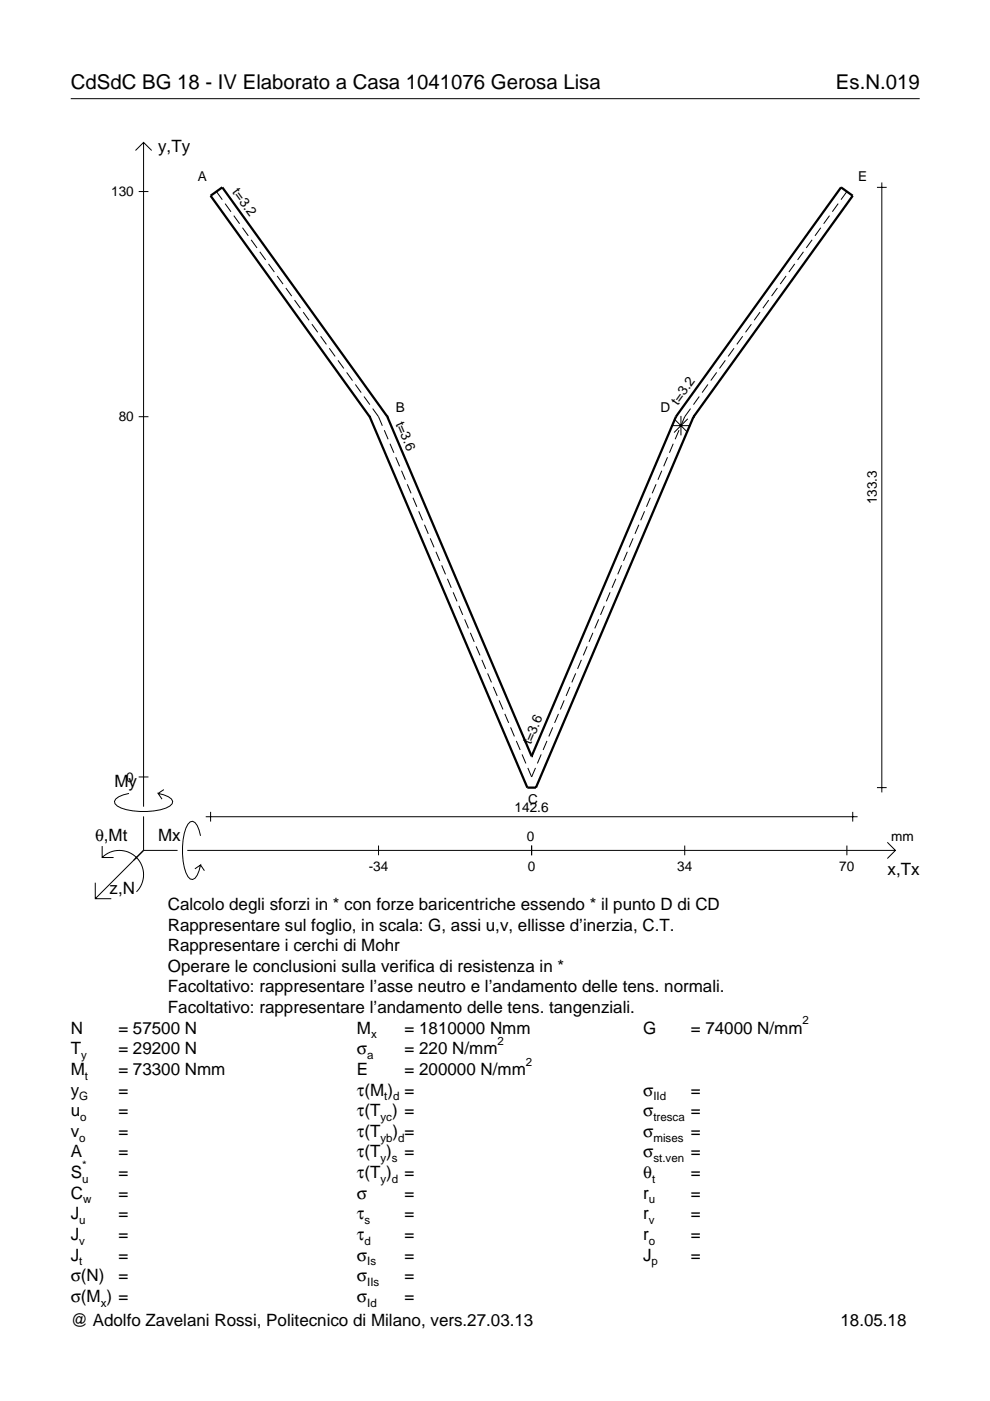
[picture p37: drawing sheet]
<svg xmlns="http://www.w3.org/2000/svg" width="210mm" height="297mm" viewBox="0 0 210 297" stroke-linecap="round" stroke-linejoin="round" font-family="sans-serif">
<defs><g id="words">
<g font-size="4.3">
<text x="15" y="18.9">CdSdC BG 18 - IV Elaborato a Casa 1041076 Gerosa Lisa</text>
<text x="177.2" y="18.9">Es.N.019</text>
</g>
<g font-size="3.6">
<text x="33.5" y="32.3">y,Ty</text>
<text x="24.3" y="166.9">My</text>
<text x="20.1" y="178.2">θ,Mt</text>
<text x="33.5" y="178.2">Mx</text>
<text x="188.2" y="185.5">x,Tx</text>
<text x="23.2" y="189.6">z,N</text>
<text x="35.6" y="192.9">Calcolo degli sforzi in * con forze baricentriche essendo * il punto D di CD</text>
<text x="35.6" y="197.3">Rappresentare sul foglio, in scala: G, assi u,v, ellisse d’inerzia, C.T.</text>
<text x="35.6" y="201.7">Rappresentare i cerchi di Mohr</text>
<text x="35.6" y="206">Operare le conclusioni sulla verifica di resistenza in *</text>
<text x="35.6" y="210.4">Facoltativo: rappresentare l’asse neutro e l’andamento delle tens. normali.</text>
<text x="35.6" y="214.8">Facoltativo: rappresentare l’andamento delle tens. tangenziali.</text>
<text x="15" y="219.2">N</text>
<text x="25.1" y="219.2">= 57500 N</text>
<text x="75.7" y="219.2">M</text>
<text x="85.8" y="219.2">= 1810000 Nmm</text>
<text x="136.4" y="219.2">G</text>
<text x="146.5" y="219.2">= 74000 N/mm</text>
<text x="15" y="223.5">T</text>
<text x="15" y="227.9">M</text>
<text x="25.1" y="223.5">= 29200 N</text>
<text x="25.1" y="227.9">= 73300 Nmm</text>
<text x="75.7" y="223.5">σ</text>
<text x="75.7" y="227.9">E</text>
<text x="85.8" y="223.5">= 220 N/mm</text>
<text x="85.8" y="227.9">= 200000 N/mm</text>
<text x="15" y="232.3">y</text>
<text x="25.1" y="232.3">=</text>
<text x="75.7" y="232.3">τ(M ) =</text>
<text x="136.4" y="232.3">σ</text>
<text x="146.5" y="232.3">=</text>
<text x="15" y="236.7">u</text>
<text x="25.1" y="236.7">=</text>
<text x="75.7" y="236.7">τ(T ) =</text>
<text x="136.4" y="236.7">σ</text>
<text x="146.5" y="236.7">=</text>
<text x="15" y="241">v</text>
<text x="15" y="245.4">A</text>
<text x="25.1" y="241">=</text>
<text x="25.1" y="245.4">=</text>
<text x="75.7" y="245.4">τ(T )</text>
<text x="75.7" y="241">τ(T</text>
<text x="83.3" y="241">) =</text>
<text x="85.8" y="245.4">=</text>
<text x="136.4" y="241">σ</text>
<text x="136.4" y="245.4">σ</text>
<text x="146.5" y="241">=</text>
<text x="146.5" y="245.4">=</text>
<text x="15" y="249.8">S</text>
<text x="25.1" y="249.8">=</text>
<text x="75.7" y="249.8">τ(T )</text>
<text x="85.8" y="249.8">=</text>
<text x="136.4" y="249.8">θ</text>
<text x="146.5" y="249.8">=</text>
<text x="15" y="254.2">C</text>
<text x="25.1" y="254.2">=</text>
<text x="75.7" y="254.2">σ</text>
<text x="85.8" y="254.2">=</text>
<text x="136.4" y="254.2">r</text>
<text x="146.5" y="254.2">=</text>
<text x="15" y="258.5">J</text>
<text x="15" y="262.9">J</text>
<text x="25.1" y="258.5">=</text>
<text x="25.1" y="262.9">=</text>
<text x="75.7" y="258.5">τ</text>
<text x="75.7" y="262.9">τ</text>
<text x="85.8" y="258.5">=</text>
<text x="85.8" y="262.9">=</text>
<text x="136.4" y="258.5">r</text>
<text x="136.4" y="262.9">r</text>
<text x="146.5" y="258.5">=</text>
<text x="146.5" y="262.9">=</text>
<text x="15" y="267.3">J</text>
<text x="25.1" y="267.3">=</text>
<text x="75.7" y="267.3">σ</text>
<text x="85.8" y="267.3">=</text>
<text x="136.4" y="267.3">J</text>
<text x="146.5" y="267.3">=</text>
<text x="15" y="271.7">σ(N)</text>
<text x="25.1" y="271.7">=</text>
<text x="75.7" y="271.7">σ</text>
<text x="85.8" y="271.7">=</text>
<text x="15" y="281.2">@ Adolfo Zavelani Rossi, Politecnico di Milano, vers.27.03.13</text>
<text x="15" y="276">σ(M ) =</text>
<text x="75.7" y="276">σ</text>
<text x="85.8" y="276">=</text>
<text x="178.2" y="281.2">18.05.18</text>
</g>
<g font-size="2.9">
<text x="23.6" y="41.6">130</text>
<text x="42" y="38.3">A</text>
<text x="49.2" y="40.8" transform="rotate(54 49.2 40.8)">t=3.2</text>
<text x="182" y="38.3">E</text>
<text x="25.2" y="89.4">80</text>
<text x="83.9" y="89.8" transform="rotate(67 83.9 89.8)">t=3.6</text>
<text x="83.9" y="87.4">B</text>
<text x="140" y="87.4">D</text>
<text x="143.7" y="86" transform="rotate(-54 143.7 86)">t=3.2</text>
<text x="185.9" y="107" transform="rotate(-90 185.9 107)">133.3</text>
<text x="112.6" y="158" transform="rotate(-67 112.6 158)">t=3.6</text>
<text x="26.8" y="165.7">0</text>
<text x="109.1" y="172.1">142.6</text>
<text x="112" y="170.4">C</text>
<text x="111.7" y="178.2">0</text>
<text x="189" y="178.2">mm</text>
<text x="78.2" y="184.7">-34</text>
<text x="111.9" y="184.7">0</text>
<text x="143.6" y="184.7">34</text>
<text x="178" y="184.7">70</text>
</g>
<g font-size="2.4">
<text x="78.7" y="220.2">x</text>
<text x="105.5" y="221.5">2</text>
<text x="170.2" y="217.2">2</text>
<text x="17.2" y="224.5">y</text>
<text x="77.9" y="224.5">a</text>
<text x="111.5" y="225.9">2</text>
<text x="16.8" y="233.3">G</text>
<text x="18" y="228.9">t</text>
<text x="81.5" y="233.3">t d</text>
<text x="138.5" y="233.3">IId</text>
<text x="17" y="237.7">o</text>
<text x="80.7" y="237.7">yc</text>
<text x="138.5" y="237.7">tresca</text>
<text x="16.8" y="242">o</text>
<text x="80.7" y="242">yb d</text>
<text x="138.5" y="242">mises</text>
<text x="17.4" y="250.8">u</text>
<text x="17.4" y="247.8">*</text>
<text x="80.7" y="246.4">y s</text>
<text x="80.7" y="250.8">y d</text>
<text x="138.2" y="250.8">t</text>
<text x="138.5" y="246.4">st.ven</text>
<text x="17.6" y="255.2">w</text>
<text x="137.6" y="255.2">u</text>
<text x="16.8" y="259.5">u</text>
<text x="16.8" y="263.9">v</text>
<text x="77.3" y="259.5">s</text>
<text x="77.3" y="263.9">d</text>
<text x="137.6" y="259.5">v</text>
<text x="137.6" y="263.9">o</text>
<text x="16.8" y="268.3">t</text>
<text x="77.9" y="268.3">Is</text>
<text x="138.2" y="268.3">p</text>
<text x="77.9" y="272.7">IIs</text>
<text x="21.4" y="277">x</text>
<text x="77.9" y="277">Id</text>
</g>
</g></defs>
<g fill="none" stroke="#000" stroke-width=".21">
<path d="M15 20.9h180M28.7 31.9l1.7-1.7 1.8 1.7M30.4 30.2v140.8M185.9 39.7h2.1M187 38.7v129.3M29.4 40.6h2.1M45.9 40.6l1.2 1.7M47.7 43.2l1.3 1.7M49.6 45.7l1.2 1.7M51.4 48.3l1.2 1.7M53.2 50.8l1.3 1.8M55.1 53.4l1.2 1.7"/>
<path d="M56.9 56l1.3 1.7M58.8 58.5l1.2 1.7M166.7 58.5l-1.3 1.7M168.5 56l-1.2 1.7M170.3 53.4l-1.2 1.7M172.2 50.8l-1.3 1.8M174 48.3l-1.2 1.7M175.9 45.7l-1.3 1.7M177.7 43.2l-1.2 1.7M179.6 40.6l-1.3 1.7M60.6 61.1l1.2 1.7M62.4 63.6l1.3 1.7"/>
<path d="M64.3 66.2l1.2 1.7M66.1 68.7l1.3 1.8M68 71.3l1.2 1.7M69.8 73.8l1.3 1.8M71.7 76.4l1.2 1.7M73.5 79l1.2 1.7M151.9 79l-1.2 1.7M153.8 76.4l-1.3 1.7M155.6 73.8l-1.2 1.8M157.5 71.3l-1.3 1.7M159.3 68.7l-1.2 1.8M161.1 66.2l-1.2 1.7"/>
<path d="M163 63.6l-1.3 1.7M164.8 61.1l-1.2 1.7M29.4 88.4h2.1M75.3 81.5l1.3 1.7M77.2 84.1l1.2 1.7M79 86.6l1.3 1.8 .8 1.9M81.5 91.2l.8 1.9M82.7 94.1l.8 1.9M83.9 96.9l.8 2M85.1 99.8l.8 1.9M140.3 99.8l-.8 1.9M141.5 96.9l-.8 2"/>
<path d="M142.3 90.2h4.1M142.7 94.1l-.8 1.9M142.9 88.8l2.9 2.9M144 91.2l-.9 1.9M144.4 88.2v4.1M145.8 88.8l-2.9 2.9M146.4 86.6l-1.2 1.8-.8 1.9M148.3 84.1l-1.3 1.7M150.1 81.5l-1.2 1.7M86.3 102.7l.9 1.9M87.6 105.5l.8 2M88.8 108.4l.8 1.9"/>
<path d="M90 111.3l.8 1.9M91.2 114.1l.8 1.9M92.4 117l.8 1.9M93.6 119.9l.9 1.9M131.8 119.9l-.8 1.9M133 117l-.8 1.9M134.2 114.1l-.8 1.9M135.4 111.3l-.8 1.9M136.7 108.4l-.9 1.9M137.9 105.5l-.8 2M139.1 102.7l-.8 1.9M94.9 122.7l.8 1.9"/>
<path d="M96.1 125.6l.8 1.9M97.3 128.5l.8 1.9M98.5 131.3l.8 1.9M99.7 134.2l.8 1.9M100.9 137l.9 2M102.2 139.9l.8 1.9M123.3 139.9l-.8 1.9M124.5 137l-.8 2M125.7 134.2l-.8 1.9M126.9 131.3l-.8 1.9M128.1 128.5l-.8 1.9M129.4 125.6l-.9 1.9"/>
<path d="M130.6 122.7l-.8 1.9M103.4 142.8l.8 1.9M104.6 145.6l.8 2M105.8 148.5l.8 1.9M107 151.4l.8 1.9M108.3 154.2l.8 1.9M109.5 157.1l.8 1.9M110.7 160l.8 1.9M114.7 160l-.8 1.9M116 157.1l-.8 1.9M117.2 154.2l-.8 1.9M118.4 151.4l-.8 1.9"/>
<path d="M119.6 148.5l-.8 1.9M120.8 145.6l-.8 2M122.1 142.8l-.9 1.9M21.7 179.4v2.4h2.4M27.3 168.2a3.6 3.6 0 0 0-3 1.7l.1 .5a5.6 5.6 0 0 0 3.8 1.5 13.4 13.4 0 0 0 7.8-1l.5-.5 .1-.5a3.6 3.6 0 0 0-3.1-1.7l.8 1.2M29.4 164.7h2.1M30.4 173.1v7.2M34.7 167.4l-1.2 .8M42.5 177.2a3.6 3.6 0 0 0-1.7-3.1l-.5 .2a5.7 5.7 0 0 0-1.5 3.7 13.3 13.3 0 0 0 1 7.9l.5 .5 .5 .1a3.6 3.6 0 0 0 1.7-3.1l-1.2 .8M43.6 173.2h138.2M44.6 172.1v2.1M80.3 179.3v2"/>
<path d="M111.9 162.8l.8 1.9 .8-1.9M112.7 179.3v2M145.2 179.3v2M179.6 179.3v2M180.8 172.1v2.1M185.9 167h2.1M188.1 178.6l1.7 1.7-1.7 1.7M20.2 187.2v3.3h3.4M21.7 181.8a5.1 5.1 0 0 1 7.2 0 5.1 5.1 0 0 1 0 7.3M30.4 180.3l-10.2 10.2M30.4 180.3h7.2M39.7 180.3h150.1"/>
<path d="M42.5 183.4l.8 1.2"/>
</g>
<path d="M78.4 88.4h.1M78.4 88.4l33.4 78.6h1.8l33.4-78.6M82.1 88.3h.1M82.1 88.3l-35-48.6-2.5 1.8 33.8 46.9M82.1 88.3l30.6 72M143.3 88.3h.1M143.3 88.3l-30.6 72M143.3 88.3l35-48.6 2.5 1.8-33.8 46.9M147 88.4h.1M112.7 160.3h.1" fill="none" stroke="#000" stroke-width=".48"/>
<use href="#words"/>
</svg>
